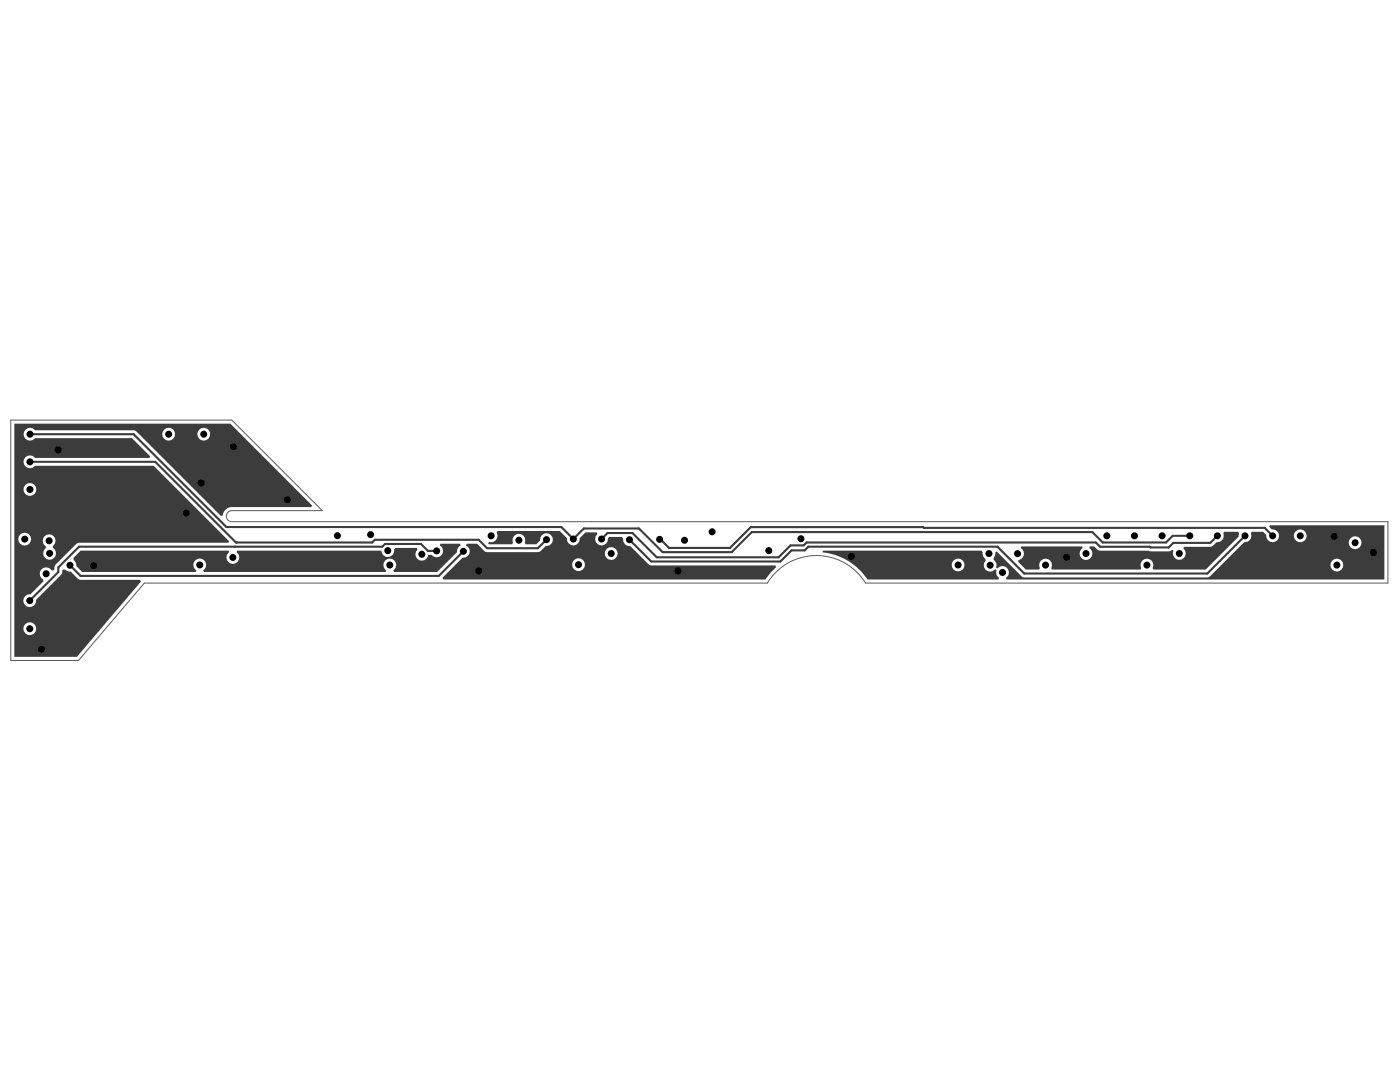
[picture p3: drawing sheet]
<svg xmlns="http://www.w3.org/2000/svg" width="279mm" height="216mm" viewBox="0 0 279 216" stroke-linecap="round" stroke-linejoin="round" font-family="sans-serif">
<path d="M2.1 83.8h44.2l18 18.1h-18a1.1 1.1 0 0 0-1.1 1.1 1.1 1.1 0 0 0 1.1 1.1h230.7v12.2h-104.3a11.5 11.5 0 0 0-19.6 0h-124.3l-13.1 15.5h-13.6z" fill="none" stroke="#5a5a5a" stroke-width=".2"/>
<g fill="#3c3c3c">
<path d="M203.8 109h12.2l.1 .4a1.27 1.27 0 0 0-.3 1.9 1.27 1.27 0 0 0 1.9 0 1.27 1.27 0 0 0-.3-1.9l.1-.4h.9l.6 .7 .5 .2 13.8 .1 .6-.3 .3 .2a1.28 1.28 0 0 0 .5 1.6 1.28 1.28 0 0 0 1.7-.3 1.28 1.28 0 0 0-.2-1.7l.1-.4h5.2l.6-.2 .7-.7a1.33 1.33 0 0 0 1.4-1.9l.1-.2h2.8l.2 .4-.1 .6-6.6 6.6h-10.4l-.2-.4a1.27 1.27 0 0 0-1.1-1.8 1.27 1.27 0 0 0-1.1 1.8l-.2 .4h-17.6l-.2-.4a1.27 1.27 0 0 0-1.1-1.8 1.27 1.27 0 0 0-1.2 1.8l-.1 .4h-2.7l-1.5-1.6 .1-.4a1.25 1.25 0 0 0 1-1 1.25 1.25 0 0 0-.6-1.3z"/>
<path d="M14.7 111.3l1.4-1.4h29.5l.1 .3a1.27 1.27 0 0 0-.2 1.9 1.27 1.27 0 0 0 1.9 0 1.27 1.27 0 0 0-.2-1.9l.1-.3h28.8a1.27 1.27 0 0 0 1.4 1.3 1.27 1.27 0 0 0 1.1-1.5l.3-.4h4.3l.1 .4a1.28 1.28 0 0 0 .3 2.1 1.28 1.28 0 0 0 1.8-1.1h.8a1.27 1.27 0 0 0 1.9 .1 1.27 1.27 0 0 0-.3-2l.1-.3h3.9l.2 .3a1.31 1.31 0 0 0-.8 1.4l-4 3.9h-8.6l-.1-.3a1.27 1.27 0 0 0 .2-1.9 1.27 1.27 0 0 0-1.9 0 1.27 1.27 0 0 0 .3 1.9l-.1 .3h-36.3l-.1-.3a1.27 1.27 0 0 0 .2-1.9 1.27 1.27 0 0 0-1.9 0 1.27 1.27 0 0 0 .3 1.9l-.1 .3h-22.7l-1.2-1.2a1.14 1.14 0 0 0-.5-1.1z"/>
<path d="M198.6 110.2l.3-.1 5 4.9 .5 .2h36.5l.6-.2 6.8-6.8a1.33 1.33 0 0 0 1.4-1.9l.1-.2h2.3l.6 .7a1.27 1.27 0 0 0 1.2 1.4 1.27 1.27 0 0 0 1.4-1.3 1.27 1.27 0 0 0-1.5-1.2l-.5-.6 .1-.3h22.9v10.8h-75.4l-.1-.3a1.27 1.27 0 0 0 .2-1.9 1.27 1.27 0 0 0-1.9 0l-.3-.1a1.22 1.22 0 0 0-.5-1.5v-.4l.3-.5zM258.2 106.9a1.3 1.3 0 0 0 2.6 0 1.3 1.3 0 0 0-2.6 0zM269.2 108.3a1.29 1.29 0 0 0 2.5 0 1.29 1.29 0 0 0-2.5 0zM265.5 112.8a1.3 1.3 0 0 0 2.6 0 1.3 1.3 0 0 0-2.6 0z"/>
<path d="M164.2 109.9h31.7l.2 .3a1.15 1.15 0 0 0 .5 1.3l.1 .4a1.28 1.28 0 0 0 0 1.8 1.28 1.28 0 0 0 1.9-.1l.3 .1a1.23 1.23 0 0 0 .5 1.6l-.1 .3h-26.2l-1.2-1.5-2.3-2-2.8-1.3-2.6-.6zM189.9 112.7a1.3 1.3 0 0 0 2.6 0 1.3 1.3 0 0 0-2.6 0z"/>
<path d="M93.2 108.5h2l1.5 1.4 .5 .3h10.1l.6-.3 1-1a1.27 1.27 0 0 0 1.4-1.2 1.27 1.27 0 0 0-1.3-1.3 1.27 1.27 0 0 0-1.2 1.4l-.8 .8h-2.1l-.1-.3a1.31 1.31 0 0 0-1.2-1.8 1.31 1.31 0 0 0-1.2 1.8l-.2 .3h-4.6l-.2-.2 .2-.3a1.26 1.26 0 0 0 1.4-.4 1.26 1.26 0 0 0 .1-1.4l.2-.3h12.4l1.5 1.4a1.27 1.27 0 0 0 1.2 1.4 1.27 1.27 0 0 0 1.3-1.4l1.1-1.2h2.3l.1 .4a1.27 1.27 0 0 0 .4 2.1 1.27 1.27 0 0 0 1.7-1.3l.3-.3h2.5l.3 .4a1.23 1.23 0 0 0 1.4 1.5l3.6 3.6 .6 .2h24.8l.1 .4-1 .9-1.1 1.5h-64.3l-.2-.3 4-4a1.28 1.28 0 0 0 1.4-1 1.28 1.28 0 0 0-.7-1.5zM120.7 110.4a1.3 1.3 0 0 0 2.6 0 1.3 1.3 0 0 0-2.6 0zM114.2 112.7a1.28 1.28 0 0 0 2.5 0 1.28 1.28 0 0 0-2.5 0z"/>
<path d="M2.9 84.5h43.1l16.3 16.4-.2 .3h-15.8a1.82 1.82 0 0 0-1.8 1.6l-.4 .2-17.1-17.1h-20a1.27 1.27 0 0 0-1.9-.2 1.27 1.27 0 0 0 0 1.9 1.27 1.27 0 0 0 1.9-.2h19.3l3.7 3.6-.2 .4h-22.8a1.27 1.27 0 0 0-1.9-.2 1.27 1.27 0 0 0 0 1.9 1.27 1.27 0 0 0 1.9-.2h23.7l15 15.1-.1 .3h-29.8l-.6 .2-4.1 4.2-.2 .2v.8l-.3 .1h-.3a1.27 1.27 0 0 0-2-.2 1.27 1.27 0 0 0 .3 2l.1 .4-2.6 2.6a1.27 1.27 0 0 0-1.4 1.2 1.27 1.27 0 0 0 1.3 1.3 1.27 1.27 0 0 0 1.2-1.4l5-5 .2-.3v-.6l.2-.2 .4 .1 .5 .3h.6l1.4 1.5 .6 .2h11.9l.1 .4-12.8 15h-12.4zM39.4 86.6a1.28 1.28 0 0 0 2.5 0 1.28 1.28 0 0 0-2.5 0zM32.4 86.6a1.29 1.29 0 0 0 2.5 0 1.29 1.29 0 0 0-2.5 0zM4.7 97.7a1.3 1.3 0 0 0 2.6 0 1.3 1.3 0 0 0-2.6 0zM3.6 107.6a1.3 1.3 0 0 0 2.6 0 1.3 1.3 0 0 0-2.6 0zM8.9 107a1.26 1.26 0 0 0 .2 2l.1 .4a1.27 1.27 0 0 0-.2 1.9 1.27 1.27 0 0 0 1.9-.1 1.27 1.27 0 0 0-.3-1.9l-.1-.4a1.27 1.27 0 0 0 .3-1.8 1.27 1.27 0 0 0-1.9-.1zM4.7 125.5a1.28 1.28 0 0 0 2.5 0 1.28 1.28 0 0 0-2.5 0z"/>
</g>
<path d="M6 92.2h25l16.1 16 27.2 .1 .5-.6h20.7l1.7 1.7h10.1l1.8-1.7M6 86.6h20.7l18.5 18.6h66.8l2.4 2.4 2.1-2.1h11l4.7 4.7h13.8l4-4h68l2.1 2h12.6l1.3-1.3h3.4M46.9 109.1h.1M47.2 108.2v.1M87.1 109.9h-1.7l-1.4-1.4h-7.2l-.5 .6h-60.5l-4.2 4.1v.9l-5.7 5.8M92.5 110l-4.9 4.9h-71.5l-2.1-2.1M243 106.9l-1.5 1.4h-7.3l-.9 .9-13.8-.1-.8-.9h-57.7l-.6 .6h-2.6l-2.4 2.4h-24.3l-4.9-4.8h-5l-1.1 1.2M248.5 106.9l-7.6 7.5h-36.5l-5.3-5.3h-37.8l-.7 .7h-2.6l-2.3 2.2h-25.7l-4.4-4.3M254 106.9l-1.6-1.6-102.6-.1-4.1 4.1h-12.2l-1.7-1.7h-.2" fill="none" stroke="#3c3c3c" stroke-width=".42"/>
<g fill="#000">
<circle cx="6" cy="92.2" r=".7"/>
<circle cx="6" cy="97.7" r=".7"/>
<circle cx="6" cy="86.6" r=".7"/>
<circle cx="11.6" cy="89.8" r=".7"/>
<circle cx="33.7" cy="86.6" r=".7"/>
<circle cx="40.2" cy="96.4" r=".7"/>
<circle cx="40.7" cy="86.6" r=".7"/>
<circle cx="46.6" cy="89.1" r=".7"/>
<circle cx="57.4" cy="99.7" r=".7"/>
<circle cx="4.9" cy="107.6" r=".7"/>
<circle cx="5.9" cy="119.9" r=".7"/>
<circle cx="9.2" cy="114.5" r=".7"/>
<circle cx="9.8" cy="107.9" r=".7"/>
<circle cx="9.9" cy="110.4" r=".7"/>
<circle cx="14" cy="112.8" r=".7"/>
<circle cx="18.7" cy="112.9" r=".7"/>
<circle cx="37.2" cy="102.4" r=".7"/>
<circle cx="39.9" cy="112.7" r=".7"/>
<circle cx="46.5" cy="111.2" r=".7"/>
<circle cx="67.3" cy="106.9" r=".7"/>
<circle cx="74" cy="106.7" r=".7"/>
<circle cx="77.4" cy="109.9" r=".7"/>
<circle cx="77.8" cy="112.7" r=".7"/>
<circle cx="84.2" cy="110.6" r=".7"/>
<circle cx="87.1" cy="109.9" r=".7"/>
<circle cx="92.5" cy="110" r=".7"/>
<circle cx="95.5" cy="113.9" r=".7"/>
<circle cx="98" cy="106.9" r=".7"/>
<circle cx="103.6" cy="107.8" r=".7"/>
<circle cx="109.1" cy="107.7" r=".7"/>
<circle cx="114.4" cy="107.6" r=".7"/>
<circle cx="115.5" cy="112.7" r=".7"/>
<circle cx="120.1" cy="107.6" r=".7"/>
<circle cx="122" cy="110.4" r=".7"/>
<circle cx="125.6" cy="107.7" r=".7"/>
<circle cx="131.6" cy="107.6" r=".7"/>
<circle cx="135.3" cy="113.9" r=".7"/>
<circle cx="136.6" cy="107.8" r=".7"/>
<circle cx="142.1" cy="106.1" r=".7"/>
<circle cx="153.4" cy="109.9" r=".7"/>
<circle cx="159.8" cy="107.5" r=".7"/>
<circle cx="169.9" cy="111" r=".7"/>
<circle cx="191.2" cy="112.7" r=".7"/>
<circle cx="197.4" cy="110.5" r=".7"/>
<circle cx="197.6" cy="112.8" r=".7"/>
<circle cx="200.1" cy="114.2" r=".7"/>
<circle cx="203.1" cy="110.5" r=".7"/>
<circle cx="208.7" cy="112.8" r=".7"/>
<circle cx="212.9" cy="111.2" r=".7"/>
<circle cx="216.7" cy="110.5" r=".7"/>
<circle cx="220.9" cy="106.9" r=".7"/>
<circle cx="226.4" cy="106.9" r=".7"/>
<circle cx="228.9" cy="112.8" r=".7"/>
<circle cx="231.9" cy="106.9" r=".7"/>
<circle cx="235.4" cy="110.4" r=".7"/>
<circle cx="237.4" cy="106.9" r=".7"/>
<circle cx="243" cy="106.9" r=".7"/>
<circle cx="248.5" cy="106.9" r=".7"/>
<circle cx="254" cy="106.9" r=".7"/>
<circle cx="259.5" cy="106.9" r=".7"/>
<circle cx="266.3" cy="107" r=".7"/>
<circle cx="266.8" cy="112.8" r=".7"/>
<circle cx="270.4" cy="108.3" r=".7"/>
<circle cx="274.1" cy="110.2" r=".7"/>
<circle cx="5.9" cy="125.5" r=".7"/>
<circle cx="8.3" cy="129.6" r=".7"/>
</g>
</svg>
